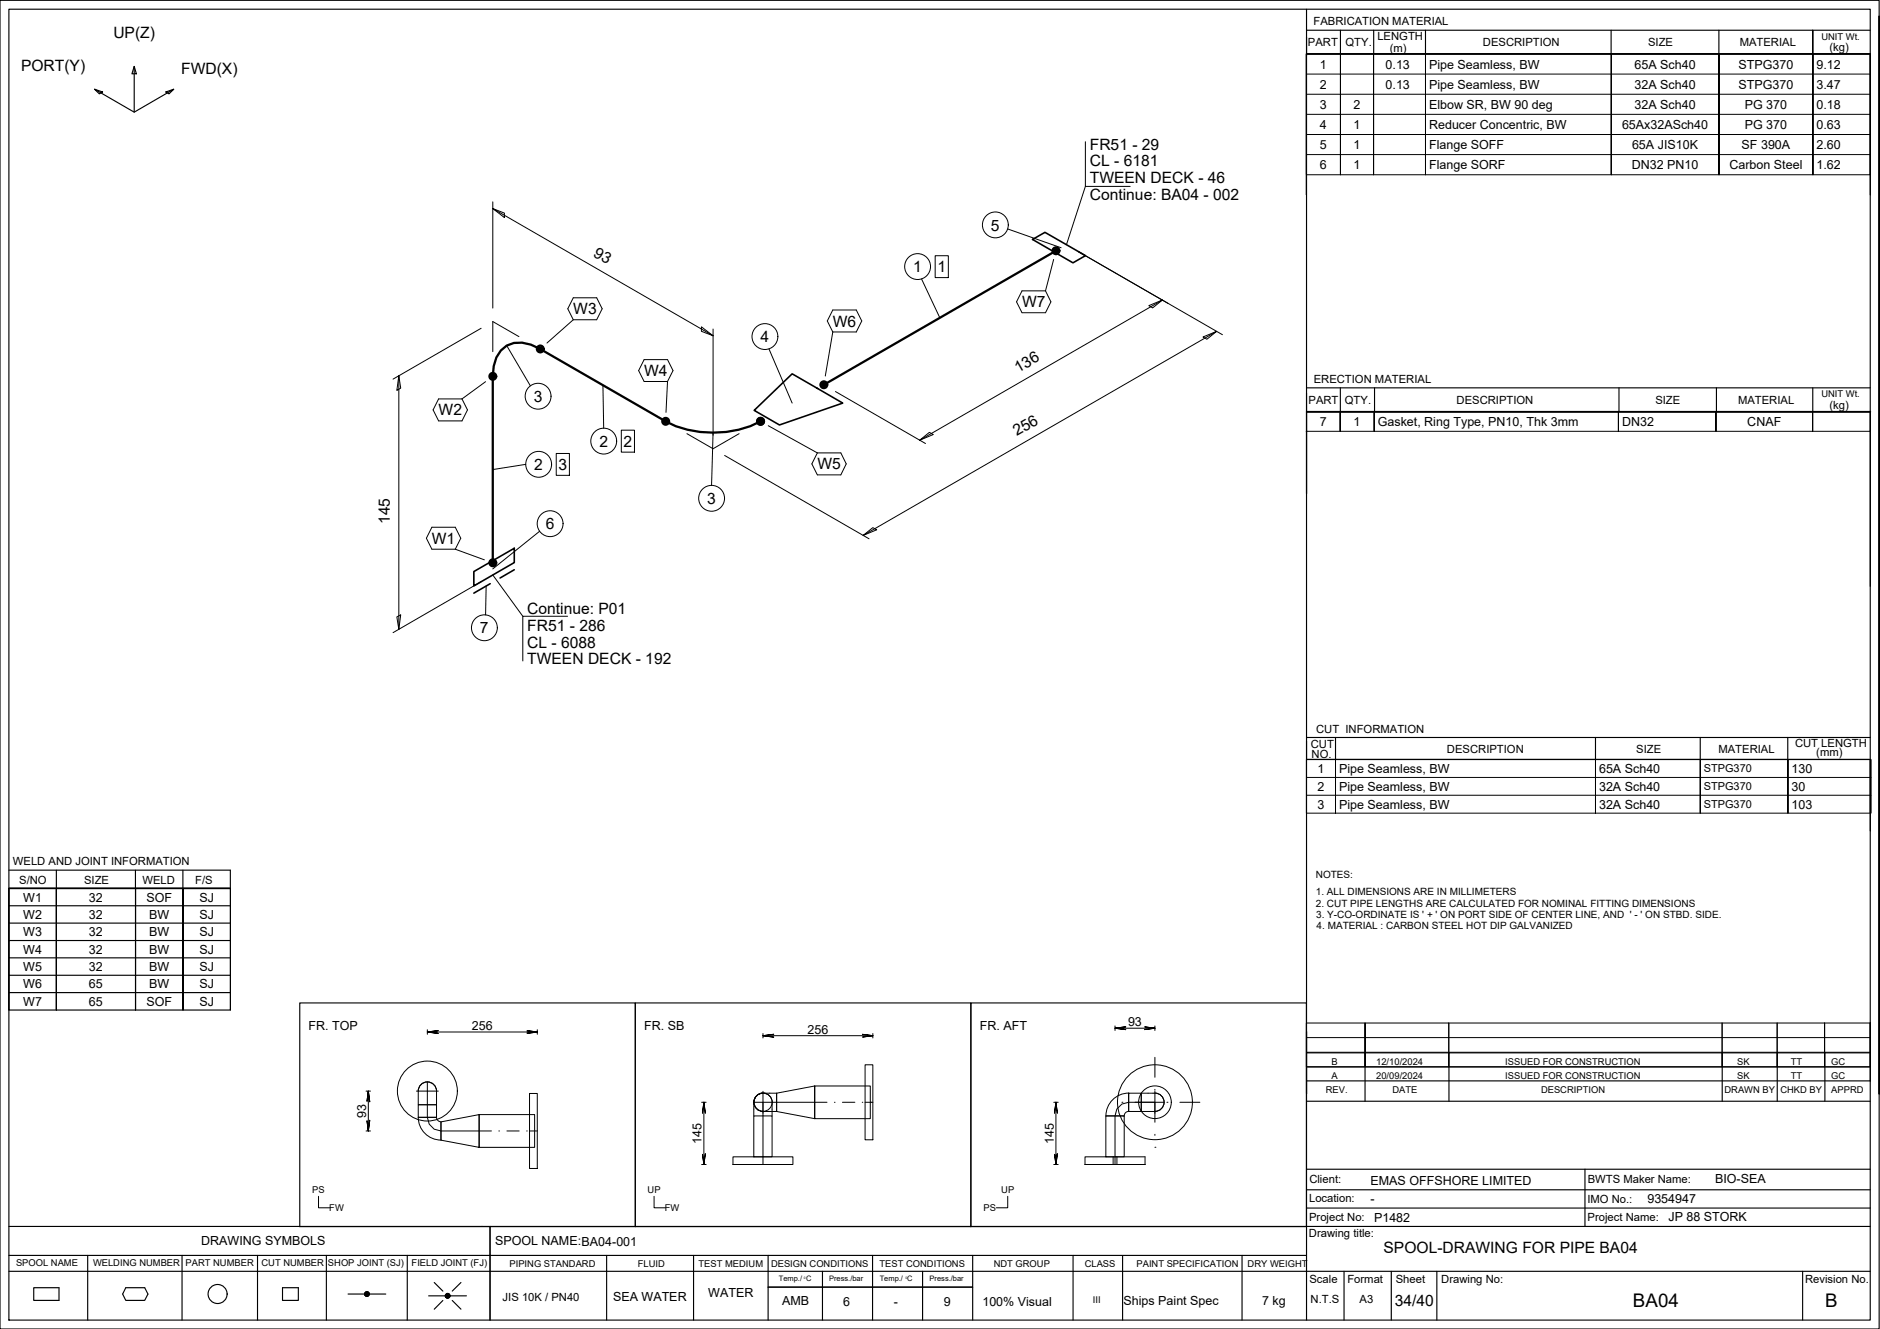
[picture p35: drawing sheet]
<svg xmlns="http://www.w3.org/2000/svg" width="420mm" height="297mm" viewBox="0 0 420 297" stroke-linecap="round" stroke-linejoin="round" font-family="sans-serif">
<defs><g id="words">
<g font-size="4.2">
<text x="365" y="292.1">BA04</text>
<text x="407.9" y="292.1">B</text>
</g>
<g font-size="3.5">
<text x="25.3" y="8.5">UP(Z)</text>
<text x="4.7" y="15.8">PORT(Y)</text>
<text x="40.5" y="16.6">FWD(X)</text>
<text x="243.6" y="33.4">FR51 - 29</text>
<text x="243.6" y="40.9">TWEEN DECK - 46</text>
<text x="243.6" y="37.2">CL - 6181</text>
<text x="243.6" y="44.7">Continue: BA04 - 002</text>
<text x="221.5" y="51.5">5</text>
<text x="132.4" y="57.2" transform="rotate(30 132.4 57.2)">93</text>
<text x="204.1" y="60.8">1</text>
<text x="209.5" y="60.8">1</text>
<text x="128.1" y="70.3">W3</text>
<text x="228.4" y="68.7">W7</text>
<text x="170" y="76.5">4</text>
<text x="186.1" y="73">W6</text>
<text x="227.5" y="83.4" transform="rotate(-30 227.5 83.4)">136</text>
<text x="119.3" y="89.8">3</text>
<text x="144" y="84.1">W4</text>
<text x="98" y="92.9">W2</text>
<text x="134" y="99.9">2</text>
<text x="139.4" y="99.9">2</text>
<text x="227.3" y="97.5" transform="rotate(-30 227.3 97.5)">256</text>
<text x="119.4" y="105">2</text>
<text x="124.8" y="105">3</text>
<text x="182.7" y="104.9">W5</text>
<text x="158.1" y="112.6">3</text>
<text x="87.1" y="117.1" transform="rotate(-90 87.1 117.1)">145</text>
<text x="122" y="118.3">6</text>
<text x="96.5" y="121.5">W1</text>
<text x="117.8" y="137.2">Continue: P01</text>
<text x="107.3" y="141.6">7</text>
<text x="117.8" y="141">FR51 - 286</text>
<text x="117.8" y="144.7">CL - 6088</text>
<text x="117.8" y="148.5">TWEEN DECK - 192</text>
<text x="309.2" y="280.1">SPOOL-DRAWING FOR PIPE BA04</text>
<text x="311.7" y="291.8">34/40</text>
</g>
<g font-size="2.8">
<text x="295" y="15.3">1</text>
<text x="309.7" y="15.3">0.13</text>
<text x="319.4" y="15.3">Pipe Seamless, BW</text>
<text x="365.3" y="15.3">65A Sch40</text>
<text x="388.5" y="15.3">STPG370</text>
<text x="406" y="15.3">9.12</text>
<text x="295" y="19.8">2</text>
<text x="309.7" y="19.8">0.13</text>
<text x="319.4" y="19.8">Pipe Seamless, BW</text>
<text x="365.3" y="19.8">32A Sch40</text>
<text x="388.5" y="19.8">STPG370</text>
<text x="406" y="19.8">3.47</text>
<text x="295" y="24.3">3</text>
<text x="295" y="28.8">4</text>
<text x="302.5" y="24.3">2</text>
<text x="302.5" y="28.8">1</text>
<text x="319.4" y="24.3">Elbow SR, BW 90 deg</text>
<text x="319.4" y="28.8">Reducer Concentric, BW</text>
<text x="362.5" y="28.8">65Ax32ASch40</text>
<text x="365.3" y="24.3">32A Sch40</text>
<text x="389.9" y="24.3">PG 370</text>
<text x="389.9" y="28.8">PG 370</text>
<text x="406" y="24.3">0.18</text>
<text x="406" y="28.8">0.63</text>
<text x="295" y="33.3">5</text>
<text x="302.5" y="33.3">1</text>
<text x="319.4" y="33.3">Flange SOFF</text>
<text x="364.7" y="33.3">65A JIS10K</text>
<text x="389.2" y="33.3">SF 390A</text>
<text x="406" y="33.3">2.60</text>
<text x="295" y="37.8">6</text>
<text x="302.5" y="37.8">1</text>
<text x="319.4" y="37.8">Flange SORF</text>
<text x="364.7" y="37.8">DN32 PN10</text>
<text x="386.5" y="37.8">Carbon Steel</text>
<text x="406" y="37.8">1.62</text>
<text x="295" y="95.2">7</text>
<text x="302.5" y="95.2">1</text>
<text x="307.9" y="95.2">Gasket, Ring Type, PN10, Thk 3mm</text>
<text x="362.5" y="95.2">DN32</text>
<text x="390.5" y="95.2">CNAF</text>
<text x="294.4" y="172.7">1</text>
<text x="299.3" y="172.7">Pipe Seamless, BW</text>
<text x="357.4" y="172.7">65A Sch40</text>
<text x="400.4" y="172.7">130</text>
<text x="294.4" y="176.7">2</text>
<text x="299.3" y="176.7">Pipe Seamless, BW</text>
<text x="357.4" y="176.7">32A Sch40</text>
<text x="400.4" y="176.7">30</text>
<text x="294.4" y="180.7">3</text>
<text x="299.3" y="180.7">Pipe Seamless, BW</text>
<text x="357.4" y="180.7">32A Sch40</text>
<text x="400.4" y="180.7">103</text>
<text x="5.2" y="201.5">W1</text>
<text x="19.9" y="201.5">32</text>
<text x="32.7" y="201.5">SOF</text>
<text x="44.6" y="201.5">SJ</text>
<text x="5.2" y="205.4">W2</text>
<text x="5.2" y="209.3">W3</text>
<text x="19.9" y="205.4">32</text>
<text x="19.9" y="209.3">32</text>
<text x="33.3" y="205.4">BW</text>
<text x="33.3" y="209.3">BW</text>
<text x="44.6" y="205.4">SJ</text>
<text x="44.6" y="209.3">SJ</text>
<text x="5.2" y="213.2">W4</text>
<text x="19.9" y="213.2">32</text>
<text x="33.3" y="213.2">BW</text>
<text x="44.6" y="213.2">SJ</text>
<text x="5.2" y="217">W5</text>
<text x="5.2" y="220.9">W6</text>
<text x="19.9" y="217">32</text>
<text x="19.9" y="220.9">65</text>
<text x="33.3" y="217">BW</text>
<text x="33.3" y="220.9">BW</text>
<text x="44.6" y="217">SJ</text>
<text x="44.6" y="220.9">SJ</text>
<text x="5.2" y="224.8">W7</text>
<text x="19.9" y="224.8">65</text>
<text x="32.7" y="224.8">SOF</text>
<text x="44.6" y="224.8">SJ</text>
<text x="69" y="230.2">FR. TOP</text>
<text x="105.5" y="230.2">256</text>
<text x="144" y="230.2">FR. SB</text>
<text x="180.5" y="231">256</text>
<text x="219" y="230.2">FR. AFT</text>
<text x="252.1" y="229.3">93</text>
<text x="81.8" y="249.9" transform="rotate(-90 81.8 249.9)">93</text>
<text x="156.8" y="255.7" transform="rotate(-90 156.8 255.7)">145</text>
<text x="235.5" y="255.7" transform="rotate(-90 235.5 255.7)">145</text>
<text x="306.3" y="265">EMAS OFFSHORE LIMITED</text>
<text x="306.3" y="268.8">-</text>
<text x="368.2" y="268.9">9354947</text>
<text x="383.3" y="264.4">BIO-SEA</text>
<text x="307.1" y="273.1">P1482</text>
<text x="372.9" y="273">JP 88 STORK</text>
<text x="45" y="278.2">DRAWING SYMBOLS</text>
<text x="110.6" y="278.3">SPOOL NAME:BA04-001</text>
<text x="137" y="290.8">SEA WATER</text>
<text x="158.3" y="290">WATER</text>
<text x="174.8" y="291.7">AMB</text>
<text x="188.5" y="291.9">6</text>
<text x="199.7" y="291.9">-</text>
<text x="210.9" y="291.8">9</text>
<text x="219.6" y="291.9">100% Visual</text>
<text x="251.1" y="291.7">Ships Paint Spec</text>
<text x="282.1" y="291.7">7 kg</text>
</g>
<g font-size="2.5">
<text x="293.6" y="5.7">FABRICATION MATERIAL</text>
<text x="292.3" y="10.3">PART</text>
<text x="300.7" y="10.3">QTY.</text>
<text x="307.8" y="8.9">LENGTH</text>
<text x="310.6" y="11.5">(m)</text>
<text x="331.4" y="10.3">DESCRIPTION</text>
<text x="368.3" y="10.3">SIZE</text>
<text x="388.8" y="10.3">MATERIAL</text>
<text x="408.9" y="11.4">(kg)</text>
<text x="293.6" y="85.7">ERECTION MATERIAL</text>
<text x="292.4" y="90.2">PART</text>
<text x="300.6" y="90.2">QTY.</text>
<text x="325.5" y="90.2">DESCRIPTION</text>
<text x="370" y="90.2">SIZE</text>
<text x="388.4" y="90.2">MATERIAL</text>
<text x="408.9" y="91.3">(kg)</text>
<text x="292.9" y="167.2">CUT</text>
<text x="294.1" y="163.9">CUT INFORMATION</text>
<text x="401.2" y="167">CUT LENGTH</text>
<text x="293.1" y="169.4">NO.</text>
<text x="323.4" y="168.3">DESCRIPTION</text>
<text x="365.7" y="168.3">SIZE</text>
<text x="384" y="168.3">MATERIAL</text>
<text x="405.9" y="169">(mm)</text>
<text x="2.9" y="193.4">WELD AND JOINT INFORMATION</text>
<text x="4.3" y="197.5">S/NO</text>
<text x="18.8" y="197.5">SIZE</text>
<text x="31.9" y="197.5">WELD</text>
<text x="43.6" y="197.5">F/S</text>
<text x="292.6" y="268.6">Location:</text>
<text x="292.6" y="264.5">Client:</text>
<text x="354.8" y="268.9">IMO No.:</text>
<text x="354.9" y="264.3">BWTS Maker Name:</text>
<text x="292.6" y="272.8">Project No:</text>
<text x="354.8" y="272.8">Project Name:</text>
<text x="292.5" y="276.4">Drawing title:</text>
<text x="292.7" y="286.7">Scale</text>
<text x="301.1" y="286.7">Format</text>
<text x="311.9" y="286.7">Sheet</text>
<text x="322.1" y="286.7">Drawing No:</text>
<text x="403.4" y="286.7">Revision No.</text>
<text x="112.3" y="290.8">JIS 10K / PN40</text>
<text x="292.9" y="291.3">N.T.S</text>
<text x="303.9" y="291.3">A3</text>
</g>
<g font-size="2.4">
<text x="380.8" y="172.6">STPG370</text>
<text x="380.8" y="176.6">STPG370</text>
<text x="380.8" y="180.6">STPG370</text>
</g>
<g font-size="2.2">
<text x="294.1" y="196.3">NOTES:</text>
<text x="294.1" y="200">1. ALL DIMENSIONS ARE IN MILLIMETERS</text>
<text x="294.1" y="202.7">2. CUT PIPE LENGTHS ARE CALCULATED FOR NOMINAL FITTING DIMENSIONS</text>
<text x="294.2" y="205.1">3. Y-CO-ORDINATE IS ' + ' ON PORT SIDE OF CENTER LINE, AND ' - ' ON STBD. SIDE.</text>
<text x="294.3" y="207.7">4. MATERIAL : CARBON STEEL HOT DIP GALVANIZED</text>
</g>
<g font-size="2.1">
<text x="407.1" y="8.9">UNIT Wt.</text>
<text x="407.1" y="88.8">UNIT Wt.</text>
<text x="297.6" y="238.1">B</text>
<text x="307.6" y="238.1">12/10/2024</text>
<text x="336.4" y="238.1">ISSUED FOR CONSTRUCTION</text>
<text x="388.3" y="238.1">SK</text>
<text x="400.2" y="238.1">TT</text>
<text x="409.3" y="238.1">GC</text>
<text x="296.3" y="244.4">REV.</text>
<text x="297.6" y="241.2">A</text>
<text x="307.6" y="241.2">20/09/2024</text>
<text x="311.2" y="244.4">DATE</text>
<text x="336.4" y="241.2">ISSUED FOR CONSTRUCTION</text>
<text x="344.4" y="244.4">DESCRIPTION</text>
<text x="385.4" y="244.4">DRAWN BY</text>
<text x="388.3" y="241.2">SK</text>
<text x="397.9" y="244.4">CHKD BY</text>
<text x="400.2" y="241.2">TT</text>
<text x="409.3" y="244.4">APPRD</text>
<text x="409.3" y="241.2">GC</text>
<text x="69.8" y="266.7">PS</text>
<text x="144.7" y="266.7">UP</text>
<text x="223.8" y="266.7">UP</text>
<text x="73.6" y="270.7">FW</text>
<text x="148.6" y="270.7">FW</text>
<text x="219.8" y="270.7">PS</text>
<text x="3.6" y="283">SPOOL NAME</text>
<text x="20.8" y="282.9">WELDING NUMBER</text>
<text x="41.5" y="282.9">PART NUMBER</text>
<text x="58.4" y="282.9">CUT NUMBER</text>
<text x="73.3" y="282.9">SHOP JOINT (SJ)</text>
<text x="92" y="283">FIELD JOINT (FJ)</text>
<text x="113.9" y="283.1">PIPING STANDARD</text>
<text x="142.6" y="283.1">FLUID</text>
<text x="156.1" y="283.1">TEST MEDIUM</text>
<text x="172.3" y="283.1">DESIGN CONDITIONS</text>
<text x="196.6" y="283.1">TEST CONDITIONS</text>
<text x="222.1" y="283.1">NDT GROUP</text>
<text x="242.4" y="283.1">CLASS</text>
<text x="254" y="283.1">PAINT SPECIFICATION</text>
<text x="278.8" y="283.1">DRY WEIGHT</text>
<text x="244.2" y="291.3">III</text>
</g>
<g font-size="1.7">
<text x="174.1" y="286.4">Temp./ C</text>
<text x="185.3" y="286.4">Press./bar</text>
<text x="196.6" y="286.4">Temp./ C</text>
<text x="207.8" y="286.4">Press./bar</text>
</g>
<g font-size=".7">
<text x="179.7" y="285.8">0</text>
<text x="202.4" y="285.8">0</text>
</g>
</g></defs>
<g fill="none" stroke="#000" stroke-width=".22">
<path d="M292 12.1h126v27h-126zM292 16.6h126M292 12.1v27M299.6 12.1v27v-27M307 12.1v27v-27M318.6 12.1v27v-27M360.1 12.1v27v-27M384.2 12.1v27v-27M405.2 12.1v27v-27M418 12.1v27M242.6 31.7v10h10M292 34.6h126"/>
<path d="M292 30.1h126M292 25.6h126M292 21.1h126M110.1 46.6l2.6 1v1zM110.1 45.1v23.8M110.1 46.6l49.3 28.4M209 57.2h2.9v4.8h-2.9zM225.2 51.2l12 4.2M235.5 58l-1.8 7M240.9 56.2l32.3 18.6M242.6 41.7l-4.3 13M107.5 73.4l-19.7 11.3"/>
<path d="M113.2 77.2l5.3 9M116 75.2l-5.9-3.3v6.7M128.1 66.6h5.2l1.3 2.4-1.3 2.5h-5.2l-1.2-2.5zM128.1 71.5l-5.9 5.2M156.8 73.1l2.6 1.9-2.6-1zM159.4 73.5v23.8M171.9 78l5.1 12.1M186.1 69.3h5.3l1.2 2.4-1.2 2.5h-5.3l-1.2-2.5zM186.1 74.2l-1.7 9.8M206 62.3l4 8.7M228.4 65h5.3l1.2 2.5-1.2 2.4h-5.3l-1.2-2.4zM256.8 68.3l3-1.2-2.2 1.7z"/>
<path d="M259.8 67.1l-54.3 31.3M268.9 75.3l3-1.2-2.2 1.7zM271.9 74.1l-79 45.6M89.1 84l.5 2.7-.9 .6zM89.1 84v56.6M98 89.2h5.3l1.2 2.4-1.2 2.5h-5.3l-1.2-2.5zM108.5 85.3l-5.2 3.9M134.7 86.1l.2 9.6M138.9 96.1h2.9v5h-2.9zM144 80.4h5.2l1.2 2.4-1.2 2.5h-5.2l-1.3-2.5zM149.2 85.3l-.4 6.9M153.5 96.9l5.9 3.4 5.8-3.4"/>
<path d="M159.4 96.7l-.4 11.8M171.7 95.2l11 6M186.7 87.5l20.1 11.6M205.5 98.4l2.2-1.8 .9 .5zM299.5 92.1v4.3v-4.3M307.1 92.1v4.3v-4.3M361.7 92.1v4.3v-4.3M383.5 92.1v4.3v-4.3M405.1 92.1v4.3v-4.3M418 92.1v4.3h-126.1M418.1 92.1h-126.1h126.1M96.5 117.8h5.2l1.3 2.5-1.3 2.5h-5.2l-1.2-2.5z"/>
<path d="M117.5 103.8l-7.4 1.2M120.6 118.8l-10.5 8.4M124.3 101.4h3v4.8h-3zM161.9 101.8l32.3 18.6M182.7 101.2h5.2l1.2 2.5-1.2 2.4h-5.2l-1.3-2.4zM192.9 119.7l2.2-1.8 .8 .5zM88.7 137.9l.9-.5-.5 3.2zM101.7 122.8l6.5 2.3M107.5 130l-19.7 11.4M108.6 131l-.1 6.4M110.1 128.5l6.7 9.2M126.9 137.7h-10.1v10"/>
<path d="M292 169.8h126.2v11.9h-126.2zM292 169.8v11.9M292 177.7h126.2M292 173.8h126.2M298.5 169.8v11.9v-11.9M356.6 169.8v11.9v-11.9M380 169.8v11.9v-11.9M399.6 169.8v11.9v-11.9M418 169.8v11.9M95.5 230.7l2.4-.4-2.4 .4 2.4 .3-2.4-.3h24.6l-2.4-.4 2.4 .4-2.4 .3 2.4-.3M95.5 230.2v1M120.1 230.2v1"/>
<path d="M170.5 231.5l2.4 .3-2.4-.3 2.4-.3zM170.5 231v1M170.5 231.5h24.6M192.7 231.2l2.4 .3-2.4 .3 2.4-.3zM193.3 238h1.8v16.7h-1.8zM195.1 231v1M249.2 229.8l2.4-.3-2.4 .3 2.4 .3-2.4-.3h8.9M249.2 229.3v1M255.7 229.5l2.4 .3-2.4 .3 2.4-.3zM258.1 229.3v1M258.1 236.3v4.5M292 228.6h126v9.8h-126z"/>
<path d="M292 228.6v9.8M292 235.2h126M292 231.9h126M305.1 228.6v9.8v-9.8M323.8 228.6v9.8M384.9 228.6v9.8M397.2 228.6v9.8M407.8 228.6v9.8v-9.8M418 228.6v9.8M81.8 252.8h1M81.8 243.9h1M82.3 243.9l.3 2.4-.3-2.4-.3 2.4 .3-2.4v8.9l.3-2.4-.3 2.4-.3-2.4 .3 2.4"/>
<path d="M93.1 243.9h4.9M93.5 246.9h4.1v2.8h-4.1zM93.5 249.7h4.1a1.04 1.04 0 0 0 1 1v4.1a5.1 5.1 0 0 1-5.1-5.1zM94.1 242.4a2.07 2.07 0 0 1 2.4-.3 2.07 2.07 0 0 1 1.1 2.2v2.6h-4.1v-1.5a4 4 0 0 1 .6-3zM95.5 241.8v7.9l.4 1.6 1.1 1.1 1.6 .4h11.2M98.6 250.7l8.5-1.6v7.3l-8.5-1.6zM107.1 249.1h12.4v7.3h-12.4zM111.5 252.8h.1M113.3 252.8h2.7M117.7 252.8h.1M118.3 244.4h1.8v16.8h-1.8zM118.3 252.8h1.8"/>
<path d="M156.8 246.4h1M157 257.9l.3 2.4 .3-2.4-.3 2.4zM157.3 246.4l-.3 2.4 .3-2.4 .3 2.4zM157.3 246.4v13.9M163.8 258.6h13.4v1.7h-13.4zM168.5 249.4h4.1v9.2h-4.1zM168.5 246.4a2.04 2.04 0 0 1 2-2.1 2.04 2.04 0 0 1 2.1 2.1M169.1 244.9l.9-.5 3.6-.1v4.1h-3.1a2.04 2.04 0 0 1-1.9-1.3 2.04 2.04 0 0 1 .5-2.2zM170.5 243.9v16.4M172.6 246.4v3M173.6 244.3l8.5-1.6v7.3l-8.5-1.6zM182.1 242.7h12.4v7.3h-12.4z"/>
<path d="M184.8 246.4h-16.3v3M186.5 246.4h.1M188.3 246.4h2.8M192.7 246.4h.1M193.3 246.4h1.8M194.5 246.4h.1M235.5 246.4h1M236 246.4l-.3 2.4 .3-2.4 .3 2.4zM236 246.4v13.9l.3-2.4-.3 2.4-.3-2.4 .3 2.4M247.1 249.4h4.1v9.2h-4.1zM248.8 258.6v1.7M249.6 258.6v1.7"/>
<path d="M250.7 246.4h.3M252.2 244.3h2.9v4.1h-2.9zM252.2 244.3l.1 4.1a1.01 1.01 0 0 0-1.1 1h-4.1M252.3 244.3a5.1 5.1 0 0 0-5.1 5.1M253.6 246.4h4.5M255.1 244.3h3a2.03 2.03 0 0 1 2.1 2.1 2.03 2.03 0 0 1-2.1 2h-3zM258.1 256.4h.1M258.1 243.5v.2M258.1 243.9v6.9M258.1 253.5v.3M260.2 246.4h-8l-1.5 .4-1.1 1.1-.4 1.5v10.9M260.8 246.4h.2"/>
<path d="M263.7 246.4h4.5M71.2 267.4v2.5h2.6M146.2 267.4v2.5h2.6M156.8 260.3h1M225.2 267.4v2.5h-2.5M235.5 260.3h1M242.5 260.3h13.4zM242.5 260.3v-1.7h13.4v1.7"/>
<circle cx="205.1" cy="59.6" r="2.89"/>
<circle cx="222.5" cy="50.3" r="2.89"/>
<circle cx="171" cy="75.2" r="2.89"/>
<circle cx="120.3" cy="88.6" r="2.89"/>
<circle cx="134.9" cy="98.6" r="2.89"/>
<circle cx="120.4" cy="103.8" r="2.89"/>
<circle cx="122.9" cy="117" r="2.89"/>
<circle cx="159" cy="111.4" r="2.89"/>
<circle cx="108.3" cy="140.3" r="2.89"/>
<circle cx="95.5" cy="243.9" r="6.7"/>
<circle cx="170.5" cy="246.4" r="2.04"/>
<circle cx="258.1" cy="246.4" r="8.4"/>
<circle cx="258.1" cy="246.4" r="3.7"/>
</g>
<g fill="none" stroke="#000" stroke-width=".25">
<path d="M0 .1h420v296.9h-420zM2 2.1h416v292.9h-416zM21.1 19.9l1.8 .7-.7 .4zM21.1 19.9l8.9 5.2 8.8-5.2M30 14.8l.5 1.7h-1zM30 14.8v10.3M292 2.1v292.9M292 6.8h126M299.6 6.8v5.3M307 6.8v5.3M318.6 6.8v5.3M360.1 6.8v5.3"/>
<path d="M384.2 6.8v5.3M405.1 6.8v5.3v-5.3M418 12.1h-126v31.5v-31.5h126v31.5M420 3.6v240.9v-240.9M37.1 20.6l1.7-.7-1 1.1zM292 92v18.3v-18.3h126zM292 86.7h126M299.6 86.7v5.3M307.2 86.7v5.3M361.8 86.7v5.3M383.6 86.7v5.3M405.1 86.7v5.2"/>
<path d="M418 92.1v38.9M292 169.7l126 .1v15.9M292 164.8h126M298.5 164.8v4.9M356.6 164.8v4.9M380 164.8v4.9M399.5 164.8v4.9M2 198.6h49.5v27.1h-49.5zM2 198.6v27.1M2 194.5h49.5v4.1h-49.5M12.6 198.6v27.1v-27.1M12.6 194.5v4.1"/>
<path d="M30.3 194.5v4.1M30.3 198.6v27.1v-27.1M40.9 194.5v4.1M40.9 198.6v27.1v-27.1M51.5 198.6h-49.5h49.5M51.5 198.6v27.1M2 218h49.5M2 214.1h49.5M2 210.2h49.5M2 206.3h49.5M2 202.4h49.5M2 221.9h49.5"/>
<path d="M67 224.2h75v50h-75zM142 224.2h75v50h-75zM217 224.2h75v50h-75zM292 230.6v13.9v-13.9M292 238.4h126M292 235.3h126M305.1 235.3v10.8M323.8 235.3v10.8M384.9 235.3v10.8M397.2 235.3v10.8M407.8 235.3v10.8M418 228.5v13.1"/>
<path d="M292 246.1h126M292 241.6h126M2 274.1h416M109.5 274.1v20.9M292 261.3h126M292 270h126M292 265.9h126M354.2 261.3v12.8M2 284.1h416M2 280.6h290M7.5 287.8h5.7v2.8h-5.7zM19.6 280.6v14.4"/>
<path d="M28.1 287.8h4.2l.8 1.4-.8 1.4h-4.2l-.7-1.4zM40.7 280.6v14.4M57.6 280.6v14.4M63.1 287.8h3.6v2.8h-3.6zM72.9 280.6v14.4M77.8 289.2h3.7M81.7 288.8l-.1 .2M81.9 288.7l-.4 .4M82 288.7l-.5 .6M82.1 288.7l-.6 .7M82.2 288.8l-.7 .6M82.3 288.8l-.7 .7"/>
<path d="M82.3 288.8l-.7 .8M82.4 288.9l-.7 .7M82.4 289l-.7 .7M82.5 289l-.7 .7M82.5 289.5l-.3 .2M82.5 289.1l-.6 .6M82.5 289.2l-.5 .5M82.5 289.3l-.4 .4M82.5 289.2h3.7M91 280.6v14.4M95.8 289.6h3.7M97 286.6l2 2"/>
<path d="M99 290.7l-2 1.9M99.9 289.1l-.3 .3M100 289.1l-.5 .5M100.1 289.1l-.6 .6M100.2 289.1l-.7 .7M100.2 289.2l-.6 .6M100.3 289.2l-.7 .7M100.4 289.2l-.7 .8M100.4 289.3l-.7 .7M100.5 289.4l-.7 .7M100.5 289.9l-.1 .1M100.5 289.5l-.6 .6"/>
<path d="M100.5 289.7l-.4 .4M100.6 289.6h3.6M100.6 289.6l-.6 .5M101.1 290.7l1.9 1.9M103 286.6l-1.9 2M135.6 280.6v14.4M155 280.6v14.4M171.7 287.7h45.7M171.7 280.6v14.4M183.8 284.1v10.9M195 280.6v14.4M206.2 284.1v10.9"/>
<path d="M217.4 280.6v14.4M239.8 280.6v14.4M250.9 280.7v14.3M277.6 280.6v14.4M300.4 284.1v10.9M310.9 284.1v10.9M321.1 284.1v10.9M402.9 284.1v10.9"/>
<circle cx="48.6" cy="289.2" r="2.13"/>
<circle cx="82" cy="289.2" r=".54"/>
<circle cx="100" cy="289.6" r=".54"/>
</g>
<path d="M230.8 53.5l2.7-1.6 9.1 5.2-2.8 1.6zM168.6 91.7l8.4-8.1 11.3 6.5-14.1 4.9zM105.9 127.7l9-5.2v3.2l-9 5.3zM109.6 130.5l-3.7 2.1M114.9 127.3l-3.1 1.9" fill="none" stroke="#000" stroke-width=".36"/>
<g fill="none" stroke="#000" stroke-width=".51">
<path d="M236 56.1l-51.9 29.9M170 94.2a23.6 23.6 0 0 1-21.2 0l-28.1-16.2a7.5 7.5 0 0 0-7.5-.8 7.5 7.5 0 0 0-3.1 6.9v41.7"/>
<circle cx="236" cy="56" r=".75"/>
<circle cx="236" cy="56" r=".37"/>
<circle cx="120.7" cy="78" r=".75"/>
<circle cx="120.7" cy="78" r=".37"/>
<circle cx="110.1" cy="84.1" r=".75"/>
<circle cx="110.1" cy="84.1" r=".37"/>
<circle cx="148.8" cy="94.2" r=".75"/>
<circle cx="148.8" cy="94.2" r=".37"/>
<circle cx="170" cy="94.2" r=".75"/>
<circle cx="170" cy="94.2" r=".37"/>
<circle cx="184.1" cy="86" r=".75"/>
<circle cx="184.1" cy="86" r=".37"/>
<circle cx="110.1" cy="125.8" r=".75"/>
<circle cx="110.1" cy="125.8" r=".37"/>
</g>
<path d="M202 56.5v6.2M208.8 56.9v5.4M219.4 47.2v6.2M167.9 72.1v6.2M117.1 85.5v6.2M131.8 95.5v6.2M138.7 96v5.2M117.3 100.7v6.2M119.8 113.9v6.2M124.1 101.1v5.4M155.9 108.3v6.2M105.2 137.2v6.2" fill="none" stroke="#fff" stroke-width=".22"/>
<g fill="#fff" stroke="#fff" stroke-width=".22">
<path d="M126 113.9l-6.2 6.2h6.2zM119.8 113.9h6.2l-6.2 6.2z"/>
<path d="M117.1 91.7h6.2v-6.2zM117.1 85.5h6.2l-6.2 6.2z"/>
<path d="M123.5 100.7l-6.2 6.2h6.2zM117.3 100.7h6.2l-6.2 6.2z"/>
<path d="M131.8 101.7h6.2v-6.2zM131.8 95.5h6.2l-6.2 6.2z"/>
<path d="M162.1 108.3l-6.2 6.2h6.2zM155.9 108.3h6.2l-6.2 6.2z"/>
<path d="M174 72.1l-6.1 6.2h6.1zM167.9 72.1h6.1l-6.1 6.2z"/>
<path d="M208.2 56.5l-6.2 6.2h6.2zM202 56.5h6.2l-6.2 6.2z"/>
<path d="M225.5 47.2l-6.1 6.2h6.1zM219.4 47.2h6.1l-6.1 6.2z"/>
<path d="M127.5 101.1l-3.4 5.4h3.4zM124.1 101.1h3.4l-3.4 5.4z"/>
<path d="M142 96l-3.3 5.2h3.3zM138.7 96h3.3l-3.3 5.2z"/>
<path d="M212.1 56.9l-3.3 5.4h3.3zM208.8 56.9h3.3l-3.3 5.4z"/>
<path d="M111.3 137.2l-6.1 6.2h6.1zM105.2 137.2h6.1l-6.1 6.2z"/>
</g>
<use href="#words"/>
</svg>
